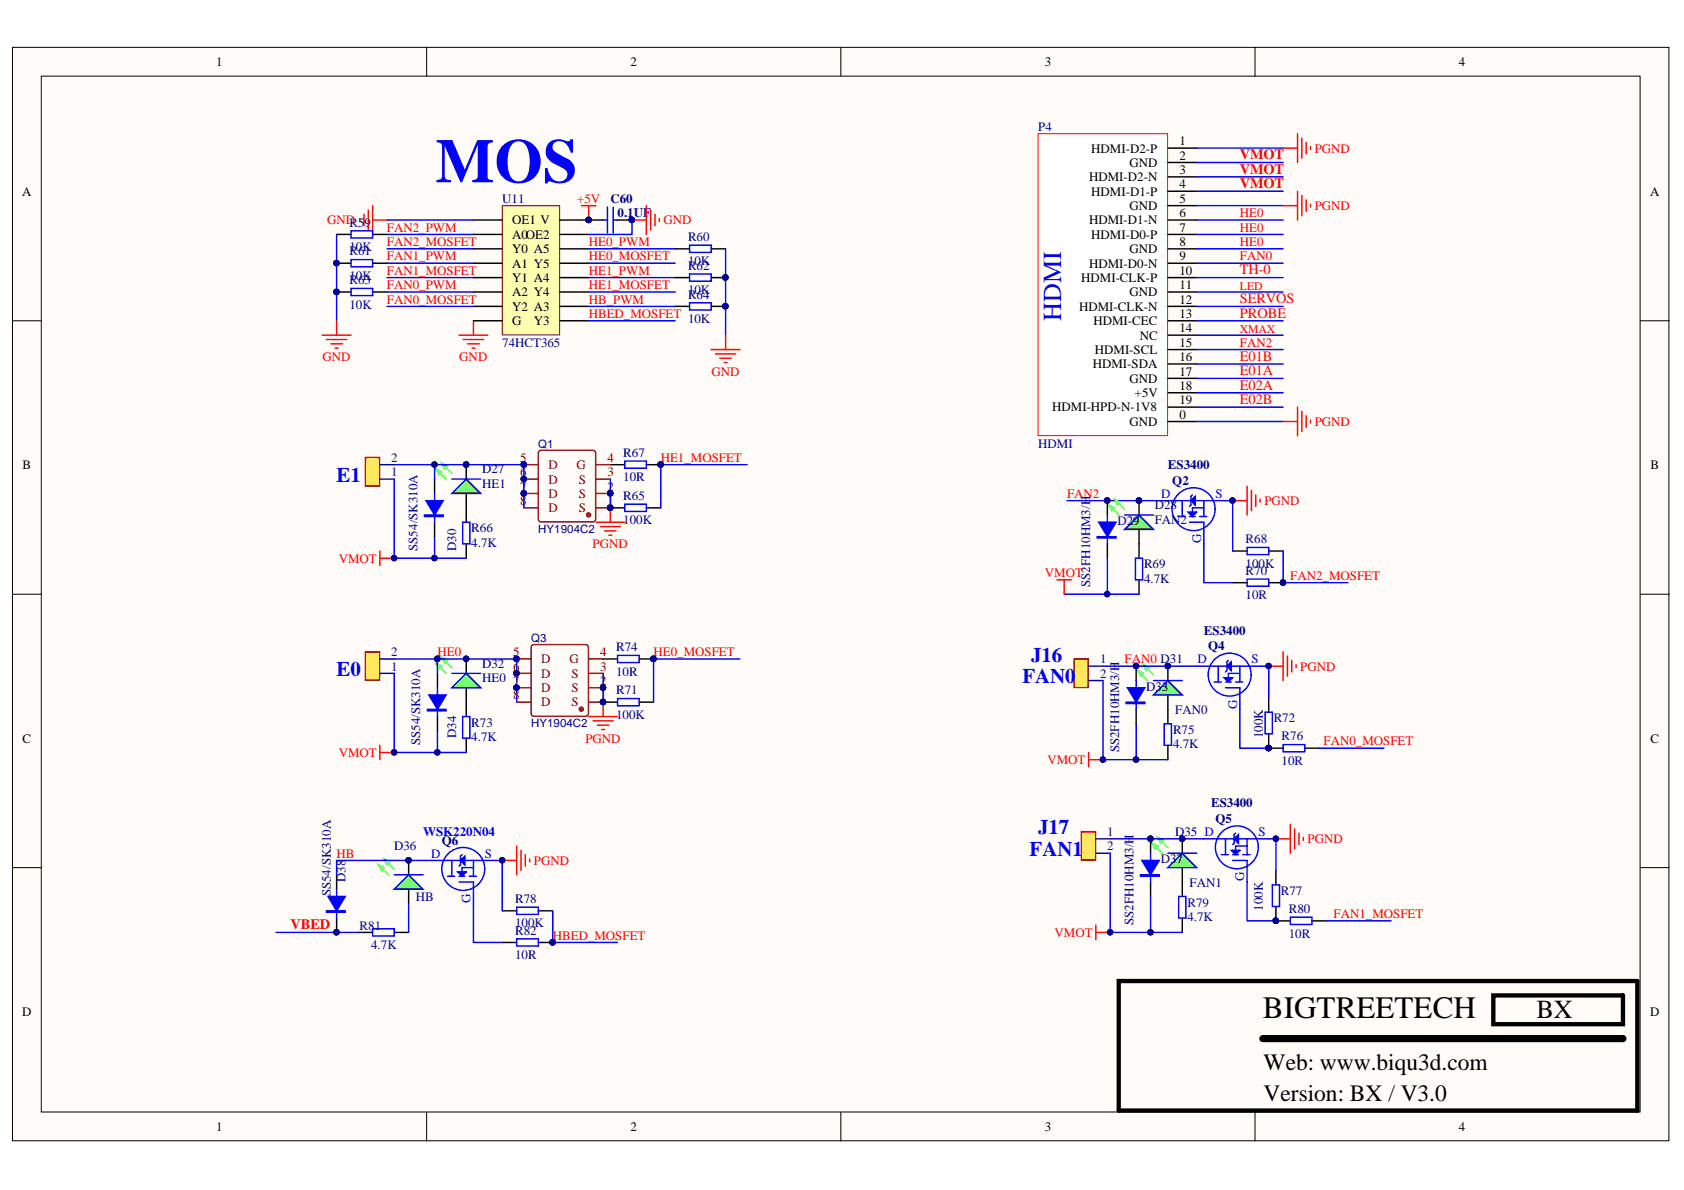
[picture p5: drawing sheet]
<svg xmlns="http://www.w3.org/2000/svg" width="297mm" height="210mm" viewBox="0 0 297 210" stroke-linecap="round" stroke-linejoin="round" font-family="sans-serif">
<defs><g id="words">
<text font-size="11" fill="#00f" x="76.8" y="32.1">MOS</text>
<text font-size="5.5" x="222.8" y="179.5">BIGTREETECH</text>
<text font-size="4.6" fill="#00f" x="187.2" y="56.6" transform="rotate(-90 187.2 56.6)">HDMI</text>
<text font-size="4.6" x="271" y="179.5">BX</text>
<g font-size="4.1">
<text x="222.9" y="188.8">Web: www.biqu3d.com</text>
<text x="222.9" y="194.1">Version: BX / V3.0</text>
</g>
<g font-size="3.7" fill="#00f">
<text x="59.4" y="85">E1</text>
<text x="59.4" y="119.2">E0</text>
<text x="181.9" y="116.7">J16</text>
<text x="180.3" y="120.5">FAN0</text>
<text x="183.1" y="147.2">J17</text>
<text x="181.6" y="151">FAN1</text>
</g>
<g font-size="2.5" fill="#f00">
<text x="218.7" y="28.1">VMOT</text>
<text x="218.7" y="30.7">VMOT</text>
<text x="218.7" y="33.2">VMOT</text>
<text x="218.7" y="53.5">SERVOS</text>
<text x="218.7" y="48.4">TH-0</text>
<text x="218.7" y="56.1">PROBE</text>
<text x="218.7" y="63.7">E01B</text>
<text x="218.7" y="68.7">E02A</text>
<text x="218.7" y="71.3">E02B</text>
<text x="218.7" y="66.2">E01A</text>
<text x="51.3" y="163.9">VBED</text>
</g>
<g font-size="2.3">
<text x="38.1" y="11.7">1</text>
<text x="111.2" y="11.7">2</text>
<text x="184.3" y="11.7">3</text>
<text x="257.3" y="11.7">4</text>
<text x="192.5" y="26.9">HDMI-D2-P</text>
<text x="199.3" y="29.4">GND</text>
<text x="208" y="25.6">1</text>
<text x="208" y="28.2">2</text>
<text x="3.9" y="34.5">A</text>
<text x="192.1" y="32">HDMI-D2-N</text>
<text x="192.5" y="34.5">HDMI-D1-P</text>
<text x="208" y="30.7">3</text>
<text x="208" y="33.2">4</text>
<text x="208" y="35.8">5</text>
<text x="291.1" y="34.5">A</text>
<text x="90.4" y="39.6">OE1 V</text>
<text x="192.1" y="39.6">HDMI-D1-N</text>
<text x="199.3" y="37">GND</text>
<text x="208" y="38.3">6</text>
<text x="208" y="40.8">7</text>
<text x="90.4" y="42.1">A0OE2</text>
<text x="90.4" y="44.7">Y0 A5</text>
<text x="90.4" y="47.2">A1 Y5</text>
<text x="192.1" y="47.2">HDMI-D0-N</text>
<text x="192.5" y="42.1">HDMI-D0-P</text>
<text x="199.3" y="44.7">GND</text>
<text x="208" y="43.4">8</text>
<text x="208" y="45.9">9</text>
<text x="90.4" y="49.7">Y1 A4</text>
<text x="90.4" y="52.3">A2 Y4</text>
<text x="190.7" y="49.7">HDMI-CLK-P</text>
<text x="199.3" y="52.3">GND</text>
<text x="208" y="48.5">10</text>
<text x="208" y="51">11</text>
<text x="208" y="53.6">12</text>
<text x="90.4" y="54.8">Y2 A3</text>
<text x="90.4" y="57.4">G</text>
<text x="94.2" y="57.4">Y3</text>
<text x="190.3" y="54.8">HDMI-CLK-N</text>
<text x="192.9" y="57.4">HDMI-CEC</text>
<text x="201" y="59.9">NC</text>
<text x="208" y="56.1">13</text>
<text x="208" y="58.6">14</text>
<text x="192.7" y="65">HDMI-SDA</text>
<text x="193.1" y="62.4">HDMI-SCL</text>
<text x="208" y="61.2">15</text>
<text x="208" y="63.7">16</text>
<text x="199.3" y="67.5">GND</text>
<text x="200.1" y="70">+5V</text>
<text x="208" y="66.2">17</text>
<text x="208" y="68.8">18</text>
<text x="208" y="71.3">19</text>
<text x="185.6" y="72.6">HDMI-HPD-N-1V8</text>
<text x="199.3" y="75.1">GND</text>
<text x="208" y="73.8">0</text>
<text x="4" y="82.8">B</text>
<text x="291.1" y="82.8">B</text>
<text x="4" y="131">C</text>
<text x="291.1" y="131">C</text>
<text x="3.9" y="179.2">D</text>
<text x="291.1" y="179.2">D</text>
<text x="38.1" y="199.5">1</text>
<text x="111.2" y="199.5">2</text>
<text x="184.3" y="199.5">3</text>
<text x="257.3" y="199.5">4</text>
</g>
<g font-size="2.3" fill="#000080">
<text x="183.1" y="23.1">P4</text>
<text x="88.6" y="35.8">U11</text>
<text x="107.7" y="35.8">C60</text>
<text x="108.9" y="38.3">0.1UF</text>
<text x="61.7" y="44.3">10K</text>
<text x="61.7" y="45">R61</text>
<text x="121.4" y="42.5">R60</text>
<text x="121.4" y="46.8">10K</text>
<text x="121.4" y="47.6">R62</text>
<text x="61.7" y="49.3">10K</text>
<text x="61.7" y="50.1">R63</text>
<text x="121.4" y="52.7">R64</text>
<text x="121.4" y="51.9">10K</text>
<text x="61.7" y="54.5">10K</text>
<text x="121.4" y="57">10K</text>
<text x="88.6" y="61.2">74HCT365</text>
<text x="85" y="83.5">D27</text>
<text x="109.9" y="80.6">R67</text>
<text x="183.1" y="78.9">HDMI</text>
<text x="206" y="82.8">ES3400</text>
<text x="85" y="86">HE1</text>
<text x="109.9" y="88.2">R65</text>
<text x="109.9" y="84.9">10R</text>
<text x="203.7" y="89.8">D28</text>
<text x="206.8" y="85.5">Q2</text>
<text x="83.1" y="93.9">R66</text>
<text x="109.9" y="92.5">100K</text>
<text x="197.1" y="92.6">D29</text>
<text x="203.7" y="92.4">FAN2</text>
<text x="219.7" y="95.8">R68</text>
<text x="73.6" y="97.2" transform="rotate(-90 73.6 97.2)">SS54/SK310A</text>
<text x="80.5" y="97.2" transform="rotate(-90 80.5 97.2)">D30</text>
<text x="83.1" y="96.4">4.7K</text>
<text x="201.8" y="100.2">R69</text>
<text x="219.7" y="100.1">100K</text>
<text x="219.7" y="101.4">R70</text>
<text x="192.3" y="103.5" transform="rotate(-90 192.3 103.5)">SS2FH10HM3/H</text>
<text x="201.8" y="102.8">4.7K</text>
<text x="219.7" y="105.7">10R</text>
<text x="212.4" y="111.9">ES3400</text>
<text x="85" y="117.8">D32</text>
<text x="108.7" y="114.9">R74</text>
<text x="108.7" y="119.2">10R</text>
<text x="213.1" y="114.7">Q4</text>
<text x="85" y="120.3">HE0</text>
<text x="108.7" y="122.5">R71</text>
<text x="202.2" y="121.8">D33</text>
<text x="207.3" y="125.9">FAN0</text>
<text x="74.1" y="131.5" transform="rotate(-90 74.1 131.5)">SS54/SK310A</text>
<text x="80.5" y="130.2" transform="rotate(-90 80.5 130.2)">D34</text>
<text x="83.1" y="128.2">R73</text>
<text x="83.1" y="130.7">4.7K</text>
<text x="108.7" y="126.8">100K</text>
<text x="206.9" y="129.5">R75</text>
<text x="222.8" y="130.2" transform="rotate(-90 222.8 130.2)">100K</text>
<text x="224.7" y="127.4">R72</text>
<text x="226.1" y="130.6">R76</text>
<text x="197.4" y="132.7" transform="rotate(-90 197.4 132.7)">SS2FH10HM3/H</text>
<text x="206.9" y="132">4.7K</text>
<text x="226.1" y="134.9">10R</text>
<text x="213.6" y="142.4">ES3400</text>
<text x="69.5" y="150">D36</text>
<text x="77.9" y="149">Q6</text>
<text x="207.3" y="147.5">D35 D</text>
<text x="214.4" y="145.2">Q5</text>
<text x="60.9" y="155.6" transform="rotate(-90 60.9 155.6)">D38</text>
<text x="204.7" y="152.3">D37</text>
<text x="58.4" y="158.1" transform="rotate(-90 58.4 158.1)">SS54/SK310A</text>
<text x="73.4" y="158.9">HB</text>
<text x="90.9" y="159.3">R78</text>
<text x="209.4" y="159.9">R79</text>
<text x="209.8" y="156.4">FAN1</text>
<text x="222.8" y="160.6" transform="rotate(-90 222.8 160.6)">100K</text>
<text x="225.9" y="157.9">R77</text>
<text x="227.3" y="161.1">R80</text>
<text x="63.4" y="164">R81</text>
<text x="65.5" y="167.4">4.7K</text>
<text x="90.9" y="163.6">100K</text>
<text x="90.9" y="164.9">R82</text>
<text x="199.9" y="163.2" transform="rotate(-90 199.9 163.2)">SS2FH10HM3/H</text>
<text x="209.4" y="162.5">4.7K</text>
<text x="227.3" y="165.4">10R</text>
<text x="90.9" y="169.2">10R</text>
</g>
<g font-size="2.3" fill="#f00">
<text x="231.9" y="26.9">PGND</text>
<text x="101.8" y="35.8">+5V</text>
<text x="57.7" y="39.6">GNDR59</text>
<text x="68.2" y="40.8">FAN2_PWM</text>
<text x="117" y="39.6">GND</text>
<text x="218.7" y="40.8">HE0</text>
<text x="218.7" y="38.3">HE0</text>
<text x="231.9" y="37">PGND</text>
<text x="68.2" y="45.9">FAN1_PWM</text>
<text x="68.2" y="43.4">FAN2_MOSFET</text>
<text x="103.9" y="45.9">HE0_MOSFET</text>
<text x="103.9" y="43.4">HE0_PWM</text>
<text x="218.7" y="43.4">HE0</text>
<text x="218.7" y="45.9">FAN0</text>
<text x="68.2" y="51">FAN0_PWM</text>
<text x="68.2" y="53.6">FAN0_MOSFET</text>
<text x="68.2" y="48.5">FAN1_MOSFET</text>
<text x="103.9" y="51">HE1_MOSFET</text>
<text x="103.9" y="53.6">HB_PWM</text>
<text x="103.9" y="48.5">HE1_PWM</text>
<text x="103.9" y="56.1">HBED_MOSFET</text>
<text x="56.9" y="63.7">GND</text>
<text x="81" y="63.7">GND</text>
<text x="218.7" y="61.2">FAN2</text>
<text x="125.5" y="66.2">GND</text>
<text x="231.9" y="75.1">PGND</text>
<text x="116.5" y="81.5">HE1_MOSFET</text>
<text x="188.2" y="87.8">FAN2</text>
<text x="223" y="89.1">PGND</text>
<text x="59.8" y="99.2">VMOT</text>
<text x="104.5" y="96.7">PGND</text>
<text x="184.3" y="101.8">VMOT</text>
<text x="227.6" y="102.3">FAN2_MOSFET</text>
<text x="77.2" y="115.7">HE0</text>
<text x="115.3" y="115.7">HE0_MOSFET</text>
<text x="198.4" y="117">FAN0 D31</text>
<text x="229.4" y="118.3">PGND</text>
<text x="103.3" y="131">PGND</text>
<text x="233.5" y="131.5">FAN0_MOSFET</text>
<text x="59.8" y="133.5">VMOT</text>
<text x="184.7" y="134.8">VMOT</text>
<text x="230.6" y="148.7">PGND</text>
<text x="59.4" y="151.3">HB</text>
<text x="94.2" y="152.5">PGND</text>
<text x="235.2" y="161.9">FAN1_MOSFET</text>
<text x="97.5" y="165.7">HBED_MOSFET</text>
<text x="186" y="165.2">VMOT</text>
</g>
<g font-size="2.3" fill="#11037f">
<text x="69" y="81.5">2</text>
<text x="69" y="84">1</text>
<text x="69" y="118.3">1</text>
<text x="69" y="115.7">2</text>
<text x="194.1" y="117">1</text>
<text x="194.1" y="119.5">2</text>
<text x="195.3" y="147.5">1</text>
<text x="195.3" y="150">2</text>
</g>
<g font-size="2.3" fill="#800">
<text x="91.8" y="81.5">5</text>
<text x="96.8" y="82.8">D</text>
<text x="101.7" y="82.8">G</text>
<text x="107.2" y="81.5">4</text>
<text x="91.8" y="89.1">8</text>
<text x="91.8" y="86.6">7</text>
<text x="91.8" y="84">6</text>
<text x="96.8" y="87.8">D</text>
<text x="96.8" y="85.3">D</text>
<text x="102.1" y="85.3">S</text>
<text x="102.1" y="87.8">S</text>
<text x="107.2" y="84">3</text>
<text x="107.2" y="86.6">2</text>
<text x="107.2" y="89.1">1</text>
<text x="96.8" y="90.4">D</text>
<text x="102.1" y="90.4">S</text>
<text x="90.5" y="118.3">6</text>
<text x="90.5" y="115.7">5</text>
<text x="95.4" y="119.5">D</text>
<text x="95.4" y="117">D</text>
<text x="100.4" y="117">G</text>
<text x="100.8" y="119.5">S</text>
<text x="105.9" y="115.7">4</text>
<text x="105.9" y="118.3">3</text>
<text x="90.5" y="123.3">8</text>
<text x="90.5" y="120.8">7</text>
<text x="95.4" y="124.6">D</text>
<text x="95.4" y="122.1">D</text>
<text x="100.8" y="122.1">S</text>
<text x="100.8" y="124.6">S</text>
<text x="105.9" y="120.8">2</text>
<text x="105.9" y="123.3">1</text>
</g>
<g font-size="2.3" fill="#00f">
<text x="204.8" y="87.8">D</text>
<text x="214.4" y="87.8">S</text>
<text x="211.9" y="95.8" transform="rotate(-90 211.9 95.8)">G</text>
<text x="211.2" y="117">D</text>
<text x="220.7" y="117">S</text>
<text x="218.2" y="125" transform="rotate(-90 218.2 125)">G</text>
<text x="74.6" y="147.5">WSK220N04</text>
<text x="222" y="147.5">S</text>
<text x="76" y="151.3">D</text>
<text x="85.5" y="151.3">S</text>
<text x="219.5" y="155.4" transform="rotate(-90 219.5 155.4)">G</text>
<text x="83" y="159.3" transform="rotate(-90 83 159.3)">G</text>
</g>
<g font-size="2.1" fill="#f00">
<text x="218.7" y="51.1">LED</text>
<text x="218.7" y="58.7">XMAX</text>
</g>
<g font-size="2" fill="#000080">
<text x="94.9" y="79">Q1</text>
<text x="94.9" y="94">HY1904C2</text>
<text x="93.7" y="113.2">Q3</text>
<text x="93.7" y="128.2">HY1904C2</text>
</g>
</g></defs>
<g fill="#fffcf8" stroke="#000" stroke-width=".18">
<path d="M2.2 8.4h292.2v192.8h-292.2z"/>
<path d="M7.3 13.4h282v182.7h-282z"/>
</g>
<path d="M75.3 8.4v5M148.3 8.4v5M221.4 8.4v5M2.2 56.6h5.1M289.3 56.6h5.1M2.2 104.8h5.1M289.3 104.8h5.1M2.2 153h5.1M289.3 153h5.1M75.3 196.2v5.1M148.3 196.2v5.1M221.4 196.2v5.1" fill="none" stroke="#000" stroke-width=".18"/>
<path d="M82.2 82v2.5M82.2 87v2.6" fill="none" stroke="#000" stroke-width=".25"/>
<circle cx="82.2" cy="81.9" r=".48" fill="#000080" stroke="#000080" stroke-width=".18"/>
<path d="M79.7 87l2.5-2.5 2.6 2.5z" fill="#0f0"/>
<path d="M79.7 87l2.5-2.5 2.6 2.5z" fill="none" stroke="#00f" stroke-width=".25"/>
<path d="M76.9 82.7l1.8 1.8M77.9 81.7l1.8 1.8" fill="none" stroke="#0f0" stroke-width=".25"/>
<path d="M77.9 81.7l1 .5-.5 .5z" fill="#0f0"/>
<path d="M77.9 81.7l1 .5-.5 .5z" fill="none" stroke="#0f0" stroke-width=".25"/>
<path d="M76.9 82.7l1 .5-.5 .5z" fill="#0f0"/>
<path d="M76.9 82.7l1 .5-.5 .5z" fill="none" stroke="#0f0" stroke-width=".25"/>
<path d="M79.7 84.5h5.1" fill="none" stroke="#00f" stroke-width=".25"/>
<g fill="#000080" stroke="#000080" stroke-width=".18">
<circle cx="82.2" cy="81.9" r=".48"/>
<circle cx="72.1" cy="151.7" r=".48"/>
</g>
<path d="M72.1 151.8v2.5M72.1 156.8v2.6" fill="none" stroke="#000" stroke-width=".25"/>
<path d="M69.5 156.8l2.6-2.5 2.5 2.5z" fill="#0f0"/>
<path d="M69.5 156.8l2.6-2.5 2.5 2.5z" fill="none" stroke="#00f" stroke-width=".25"/>
<path d="M66.7 152.5l1.8 1.8M67.8 151.5l1.7 1.8" fill="none" stroke="#0f0" stroke-width=".25"/>
<path d="M67.8 151.5l1 .5-.5 .5z" fill="#0f0"/>
<path d="M67.8 151.5l1 .5-.5 .5z" fill="none" stroke="#0f0" stroke-width=".25"/>
<path d="M66.7 152.5l1.1 .5-.5 .5z" fill="#0f0"/>
<path d="M66.7 152.5l1.1 .5-.5 .5z" fill="none" stroke="#0f0" stroke-width=".25"/>
<path d="M69.5 154.3h5.1" fill="none" stroke="#00f" stroke-width=".25"/>
<g fill="#000080" stroke="#000080" stroke-width=".18">
<circle cx="72.1" cy="151.7" r=".48"/>
<circle cx="82.2" cy="116.2" r=".48"/>
</g>
<path d="M82.2 116.2v2.6M82.2 121.3v2.5" fill="none" stroke="#000" stroke-width=".25"/>
<path d="M79.7 121.3l2.5-2.5 2.6 2.5z" fill="#0f0"/>
<path d="M79.7 121.3l2.5-2.5 2.6 2.5z" fill="none" stroke="#00f" stroke-width=".25"/>
<path d="M76.9 117l1.8 1.8M77.9 116l1.8 1.8" fill="none" stroke="#0f0" stroke-width=".25"/>
<path d="M77.9 116l1 .5-.5 .5z" fill="#0f0"/>
<path d="M77.9 116l1 .5-.5 .5z" fill="none" stroke="#0f0" stroke-width=".25"/>
<path d="M76.9 117l1 .5-.5 .5z" fill="#0f0"/>
<path d="M76.9 117l1 .5-.5 .5z" fill="none" stroke="#0f0" stroke-width=".25"/>
<path d="M79.7 118.8h5.1" fill="none" stroke="#00f" stroke-width=".25"/>
<g fill="#000080" stroke="#000080" stroke-width=".18">
<circle cx="82.2" cy="116.2" r=".48"/>
<circle cx="206" cy="117.5" r=".48"/>
</g>
<path d="M206 117.5v2.5M206 122.6v2.5" fill="none" stroke="#000" stroke-width=".25"/>
<path d="M203.5 122.6l2.5-2.6 2.5 2.6z" fill="#0f0"/>
<path d="M203.5 122.6l2.5-2.6 2.5 2.6z" fill="none" stroke="#00f" stroke-width=".25"/>
<path d="M200.7 118.3l1.7 1.7M201.7 117.3l1.8 1.7" fill="none" stroke="#0f0" stroke-width=".25"/>
<path d="M201.7 117.3l1 .5-.5 .5z" fill="#0f0"/>
<path d="M201.7 117.3l1 .5-.5 .5z" fill="none" stroke="#0f0" stroke-width=".25"/>
<path d="M200.7 118.3l1 .5-.5 .5z" fill="#0f0"/>
<path d="M200.7 118.3l1 .5-.5 .5z" fill="none" stroke="#0f0" stroke-width=".25"/>
<path d="M203.5 120h5" fill="none" stroke="#00f" stroke-width=".25"/>
<g fill="#000080" stroke="#000080" stroke-width=".18">
<circle cx="206" cy="117.5" r=".48"/>
<circle cx="208.5" cy="147.9" r=".48"/>
</g>
<path d="M208.5 148v2.5M208.5 153v2.6" fill="none" stroke="#000" stroke-width=".25"/>
<path d="M206 153l2.5-2.5 2.6 2.5z" fill="#0f0"/>
<path d="M206 153l2.5-2.5 2.6 2.5z" fill="none" stroke="#00f" stroke-width=".25"/>
<path d="M203.2 148.7l1.8 1.8M204.2 147.7l1.8 1.8" fill="none" stroke="#0f0" stroke-width=".25"/>
<path d="M204.2 147.7l1 .5-.5 .5z" fill="#0f0"/>
<path d="M204.2 147.7l1 .5-.5 .5z" fill="none" stroke="#0f0" stroke-width=".25"/>
<path d="M203.2 148.7l1 .5-.5 .5z" fill="#0f0"/>
<path d="M203.2 148.7l1 .5-.5 .5z" fill="none" stroke="#0f0" stroke-width=".25"/>
<path d="M106.4 38.8h.7M107.1 36.5v4.6M108.2 38.8h.7M108.2 36.5v4.6M68.3 41.4h15.2M68.3 43.9h15.2M68.3 46.4h15.2M68.3 49h15.2M206 150.5h5.1" fill="none" stroke="#00f" stroke-width=".25"/>
<g fill="#000080" stroke="#000080" stroke-width=".18">
<circle cx="208.5" cy="147.9" r=".48"/>
<circle cx="111.4" cy="38.8" r=".48"/>
<circle cx="103.8" cy="38.8" r=".48"/>
</g>
<path d="M103.8 38.8h2.6M108.9 38.8h2.6" fill="none" stroke="#000" stroke-width=".25"/>
<path d="M102.6 36.3h2.5M103.8 36.3v2.5M81 59.1h5.1M81.7 59.9h3.6M83.5 56.6v2.5M82.5 60.6h2M83.3 61.4h.5" fill="none" stroke="#f00" stroke-width=".25"/>
<path d="M88.6 36.3h10.1v22.8h-10.1z" fill="#ffffb0" stroke="#800000" stroke-width=".18"/>
<g fill="none" stroke="#000" stroke-width=".25">
<path d="M83.5 38.8h5.1M98.8 38.8h5M83.5 41.4h5.1M83.5 43.9h5.1M83.5 46.4h5.1M83.5 49h5.1M83.5 51.5h5.1M83.5 54h5.1M83.5 56.6h5.1M98.8 41.4h5M98.8 43.9h5M98.8 46.4h5"/>
<path d="M98.8 49h5M98.8 51.5h5M98.8 54h5M98.8 56.6h5M82.2 89.6v2.5M82.2 95.9v2.6M107.7 89.6h2.5M107.7 82h2.5M114 89.6h2.6M114 82h2.6M106.4 116.2h2.5M112.7 116.2h2.6"/>
<path d="M82.2 123.8v2.6M82.2 130.2v2.5M106.4 123.8h2.5M112.7 123.8h2.6M206 125.1v2.6M206 131.5v2.5M223.8 123.1v2.5M223.8 129.4v2.6h2.5M230.1 132h2.6M63.2 164.5h2.5M69.5 164.5h2.6M88.6 160.7h2.5"/>
<path d="M88.6 166.2h2.5M95 160.7h2.5M95 166.2h2.5"/>
</g>
<g fill="#000080" stroke="#000080" stroke-width=".18">
<circle cx="103.8" cy="38.8" r=".48"/>
<circle cx="111.4" cy="38.8" r=".48"/>
<circle cx="107.6" cy="89.6" r=".48"/>
<circle cx="116.5" cy="81.9" r=".48"/>
<circle cx="69.5" cy="98.4" r=".48"/>
<circle cx="76.6" cy="98.4" r=".48"/>
<circle cx="77.1" cy="116.2" r=".48"/>
<circle cx="82.2" cy="116.2" r=".48"/>
<circle cx="91.1" cy="116.2" r=".49"/>
<circle cx="91.1" cy="118.7" r=".49"/>
<circle cx="91.1" cy="121.3" r=".49"/>
<circle cx="106.4" cy="123.8" r=".48"/>
<circle cx="115.3" cy="116.2" r=".48"/>
<circle cx="69.5" cy="132.7" r=".48"/>
<circle cx="77.1" cy="132.7" r=".48"/>
<circle cx="88.6" cy="151.7" r=".48"/>
<circle cx="97.5" cy="166.2" r=".48"/>
<circle cx="223.8" cy="117.5" r=".48"/>
<circle cx="200.4" cy="117.5" r=".48"/>
<circle cx="206" cy="117.5" r=".48"/>
<circle cx="223.8" cy="131.9" r=".48"/>
</g>
<g fill="none" stroke="#00f" stroke-width=".25">
<path d="M68.3 38.8h15.2M111.5 38.8v2.6h-7.7M68.3 51.5h15.2M68.3 54h15.2M103.8 51.5h15.3M103.8 54h15.3M103.8 56.6h15.3M103.8 49h15.3M103.8 46.4h15.3M103.8 43.9h15.3M69.5 84.5v14h12.7M81.6 92.1h1.3v3.8h-1.3z"/>
<path d="M110.2 88.9h3.8v1.3h-3.8zM110.2 81.3h3.8v1.3h-3.8zM69.5 116.2h21.6v7.6M69.5 118.8v13.9h12.7M108.9 115.6h3.8v1.3h-3.8zM194.6 117.5h16.5M222.5 117.5h1.3v5.6M81.6 126.4h1.3v3.8h-1.3zM108.9 123.2h3.8v1.3h-3.8zM205.4 127.7h1.2v3.8h-1.2zM218.7 125.1v6.9h5.1M223.2 125.6h1.2v3.8h-1.2z"/>
<path d="M226.3 131.3h3.8v1.3h-3.8zM75.9 151.8h5.8M78.9 154.6h1.3M79.7 151.8v2.8M80.7 153.8h1.5l-.7 .8zM81 155.6h2.5v10.6h5.1M81 153.8l.5 .5 .5-.5M81 154.6h1M81.2 151.8l.8-.8v1.5zM81.2 151.8h.5v-.3h-.2v.5M81.2 154.1h.5M81.5 150.8l-.3 .2v1.5l-.2 .3"/>
<path d="M82 151.8h6.6v8.9M82 151.3l-.3 .2v.8l.3 .2M82.8 154.6h1.2M83.5 153h-2v1.6M83.5 151.8v2.8M65.7 163.8h3.8v1.3h-3.8zM91.1 160h3.9v1.3h-3.9zM91.1 165.6h3.9v1.3h-3.9zM97.5 160.7v5.5h11.4"/>
<circle cx="81.7" cy="153.3" r="3.8"/>
</g>
<g fill="none" stroke="#f00" stroke-width=".25">
<path d="M63.4 38.6v.5M64.2 37.8v2M65 37v3.6M65.7 38.8h2.6M65.7 36.3v5.1M111.5 38.8h2.5M114 36.3v5.1M114.8 37v3.6M115.5 37.8v2M116.3 38.6v.5M223.8 117.5h2.5M226.3 115v5"/>
<path d="M227.1 115.7v3.6M227.9 116.5v2M228.6 117.3v.5M88.6 151.8h2.5M91.1 149.2v5.1M91.9 150v3.5M92.7 150.8v2M93.4 151.5v.5"/>
</g>
<g fill="#00f" stroke="#00f" stroke-width=".18">
<path d="M81.2 153.8h.5v.5h-.5z"/>
<path d="M81.5 151.5h.4v.5h-.4z"/>
</g>
<path d="M189.5 116.2h2.5v5.1h-2.5z" fill="#fdf101" stroke="#800000" stroke-width=".25"/>
<path d="M192 117.5h2.6M192 120h2.6" fill="none" stroke="#11037f" stroke-width=".25"/>
<g fill="none" stroke="#00f" stroke-width=".25">
<path d="M211.1 117.5h5.8M214.9 117.5v2.8M215.9 119.5h1.5l-.7 .8zM216.2 119.5l.5 .5 .5-.5M216.4 117.5l.8-.8v1.6zM216.4 117.5h.5v-.2h-.2v.5M216.4 119.8h.5M216.7 116.5l-.3 .2v1.6l-.2 .2M217.2 117l-.3 .3v.7l.3 .3M217.2 117.5h5.3M218.7 118.8h-2v1.5M218.7 117.5v2.8"/>
<path d="M214.1 120.3h1.3M216.2 121.3h2.5v3.8M216.2 120.3h1M217.9 120.3h1.3M195.8 148h16.6M207.9 158.1h1.3v3.8h-1.3zM220 155.6v6.8h5.1M223.8 148h1.3v5.5M224.4 156.1h1.3v3.8h-1.3zM227.6 161.8h3.8v1.3h-3.8z"/>
<circle cx="216.9" cy="119" r="3.8"/>
</g>
<g fill="#00f" stroke="#00f" stroke-width=".18">
<path d="M216.4 119.5h.5v.5h-.5z"/>
<path d="M216.7 117.3h.4v.4h-.4z"/>
</g>
<g fill="#000080" stroke="#000080" stroke-width=".18">
<circle cx="116.5" cy="81.9" r=".48"/>
<circle cx="115.3" cy="116.2" r=".48"/>
<circle cx="97.5" cy="166.2" r=".48"/>
<circle cx="225" cy="147.9" r=".48"/>
<circle cx="202.9" cy="147.9" r=".48"/>
<circle cx="208.5" cy="147.9" r=".48"/>
<circle cx="225" cy="162.4" r=".48"/>
</g>
<path d="M225.1 148h2.5M227.6 145.4v5.1M228.4 146.2v3.5M229.1 146.9v2.1M229.9 147.7v.5" fill="none" stroke="#f00" stroke-width=".25"/>
<path d="M208.5 155.6v2.5M225.1 153.5v2.6M225.1 159.9v2.5h2.5M208.5 161.9v2.6M231.4 162.4h2.6" fill="none" stroke="#000" stroke-width=".25"/>
<path d="M190.8 146.7h2.4v5h-2.4z" fill="#fdf101" stroke="#800000" stroke-width=".25"/>
<path d="M193.3 148h2.5M193.3 150.5h2.5" fill="none" stroke="#11037f" stroke-width=".25"/>
<g fill="none" stroke="#00f" stroke-width=".25">
<path d="M59.4 41.4v15.2M61.9 40.7h3.8v1.3h-3.8zM61.9 45.8h3.8v1.3h-3.8zM61.9 50.9h3.8v1.2h-3.8zM121.6 43.3h3.8v1.2h-3.8zM121.6 53.4h3.8v1.3h-3.8zM121.6 48.3h3.8v1.3h-3.8zM128 43.9v15.2M188.2 88.3h22.4M200.3 98.5h1.3v3.8h-1.3zM207.8 91.1h1.2M208.5 88.3v2.8"/>
<path d="M209.6 90.3h1.5l-.8 .8zM209.8 92.1h2.6v10.7h5M209.8 90.3l.5 .6 .5-.6M209.8 91.1h1M210.1 88.3l.7-.7v1.5zM210.1 88.3h.5v-.2h-.3v.5M210.1 90.6h.5M210.3 87.3l-.2 .3v1.5l-.3 .2M210.8 88.3h6.6v8.9M210.8 87.8l-.2 .3v.7l.2 .3M211.6 91.1h1.3M212.4 89.6h-2.1v1.5"/>
<path d="M212.4 88.3v2.8M220 96.6h3.8v1.2h-3.8zM226.3 97.2v5.6h11.5M187.7 104.8h13.2M220 102.1h3.8v1.3h-3.8zM212.4 148h5.8M215.4 150.8h1.3M216.2 148v2.8M217.2 150h1.5l-.8 .8zM217.4 150l.5 .5 .6-.5M217.4 151.8h2.6v3.8M217.4 150.8h1.1"/>
<path d="M217.7 148l.8-.8v1.5zM217.7 148h.5v-.3h-.3v.5M217.7 150.2h.5M217.9 146.9l-.2 .3v1.5l-.3 .3M218.5 147.5l-.3 .2v.8l.3 .2M218.5 148h5.3M219.2 150.8h1.3M220 149.2h-2.1v1.6M220 148v2.8"/>
<circle cx="210.5" cy="89.8" r="3.8"/>
<circle cx="218.2" cy="149.5" r="3.8"/>
</g>
<g fill="#00f" stroke="#00f" stroke-width=".18">
<path d="M217.7 150h.4v.5h-.4z"/>
<path d="M217.9 147.7h.5v.5h-.5z"/>
<path d="M210 90.3h.5v.5h-.5z"/>
<path d="M210.3 88.1h.5v.4h-.5z"/>
</g>
<g fill="none" stroke="#000" stroke-width=".25">
<path d="M59.4 41.4h2.5M59.4 46.4h2.5M59.4 51.5h2.5M65.7 41.4h2.6M65.7 46.4h2.6M65.7 51.5h2.6M119.1 43.9h2.5M119.1 54h2.5M119.1 49h2.5M125.4 43.9h2.6M125.4 54h2.6M125.4 49h2.6"/>
<path d="M200.9 88.3v2.6M200.9 93.4v5.1M217.4 97.2h2.6M223.8 97.2h2.5M200.9 102.3v2.5M217.4 102.8h2.6M223.8 102.8h2.5"/>
</g>
<g fill="#000080" stroke="#000080" stroke-width=".18">
<circle cx="128" cy="54" r=".49"/>
<circle cx="128" cy="48.9" r=".49"/>
<circle cx="59.3" cy="46.4" r=".48"/>
<circle cx="59.3" cy="51.5" r=".48"/>
<circle cx="217.4" cy="88.3" r=".49"/>
<circle cx="195.3" cy="88.3" r=".48"/>
<circle cx="200.9" cy="88.3" r=".48"/>
<circle cx="226.3" cy="102.8" r=".48"/>
<circle cx="195.3" cy="104.8" r=".48"/>
</g>
<g fill="none" stroke="#f00" stroke-width=".25">
<path d="M56.8 59.1h5.1M57.6 59.9h3.6M59.4 56.6v2.5M128 59.1v2.6M58.4 60.6h2M59.1 61.4h.5M125.4 61.7h5.1M126.2 62.4h3.6M127 63.2h2M127.7 63.9h.5M217.4 88.3h2.6M220 85.8v5.1"/>
<path d="M220.7 86.5v3.6M221.5 87.3v2M222.3 88.1v.5"/>
</g>
<path d="M198.4 93.4l2.5-2.5 2.6 2.5z" fill="#0f0"/>
<path d="M198.4 93.4l2.5-2.5 2.6 2.5z" fill="none" stroke="#00f" stroke-width=".25"/>
<path d="M195.6 89.1l1.8 1.8M196.6 88.1l1.8 1.7" fill="none" stroke="#0f0" stroke-width=".25"/>
<path d="M196.6 88.1l1 .5-.5 .5z" fill="#0f0"/>
<path d="M196.6 88.1l1 .5-.5 .5z" fill="none" stroke="#0f0" stroke-width=".25"/>
<path d="M195.6 89.1l1 .5-.5 .5z" fill="#0f0"/>
<path d="M195.6 89.1l1 .5-.5 .5z" fill="none" stroke="#0f0" stroke-width=".25"/>
<path d="M198.4 90.9h5.1M200.4 127.7v6.3h5.6" fill="none" stroke="#00f" stroke-width=".25"/>
<g fill="#000080" stroke="#000080" stroke-width=".18">
<circle cx="200.9" cy="88.3" r=".48"/>
<circle cx="200.4" cy="134" r=".48"/>
</g>
<path d="M183.1 23.6h22.8v53.2h-22.8z" fill="#fff" stroke="#f00" stroke-width=".18"/>
<g fill="none" stroke="#000" stroke-width=".25">
<path d="M206 26.1h5.1M206 28.7h5.1M206 31.2h5.1M206 33.7h5.1M206 36.3h5.1M206 38.8h5.1M206 41.4h5.1M206 43.9h5.1M206 46.4h5.1M206 49h5.1M206 51.5h5.1M206 54h5.1"/>
<path d="M206 56.6h5.1M206 59.1h5.1M206 61.7h5.1M206 64.2h5.1M206 66.7h5.1M206 69.3h5.1M206 71.8h5.1M206 74.4h5.1M195.3 88.3v2.6M195.3 95.9v2.6"/>
</g>
<g fill="none" stroke="#00f" stroke-width=".25">
<path d="M211.1 26.1h15.2M211.1 28.7h15.2M211.1 31.2h15.2M211.1 33.7h15.2M211.1 36.3h15.2M211.1 38.8h15.2M211.1 43.9h15.2M211.1 46.4h15.2M211.1 49h15.2M211.1 41.4h15.2M211.1 51.5h15.2M211.1 54h15.2"/>
<path d="M211.1 56.6h15.2M211.1 59.1h15.2M211.1 61.7h15.2M211.1 69.3h15.2M211.1 71.8h15.2M211.1 74.4h15.2M211.1 66.7h15.2M211.1 64.2h15.2M193.5 94.7h3.4v.2h-3.4zM193.5 94.8h3.4M195.3 90.9v5"/>
</g>
<g fill="none" stroke="#f00" stroke-width=".25">
<path d="M226.3 36.3h2.6M226.3 26.1h2.6M228.9 23.6v5.1M228.9 33.7v5.1M229.6 24.3v3.6M229.6 34.5v3.6M230.4 25.1v2M230.4 35.3v2M231.2 25.9v.5M231.2 36v.5M226.3 74.4h2.6M228.9 71.8v5.1"/>
<path d="M229.6 72.6v3.5M230.4 73.3v2.1M231.2 74.1v.5"/>
</g>
<g fill="#000080" stroke="#000080" stroke-width=".18">
<circle cx="77.1" cy="116.2" r=".48"/>
<circle cx="195.3" cy="88.3" r=".48"/>
</g>
<path d="M197.3 173h91.5v22.9h-91.5zM263.4 175.6h22.9v5.1h-22.9z" fill="none" stroke="#000" stroke-width=".76"/>
<path d="M222.7 183.2h63.6" fill="none" stroke="#000" stroke-width="1.3"/>
<path d="M193.8 92.1h3.1l-1.6 2.6z" fill="#00f"/>
<path d="M74.9 90.9h3.3v.2h-3.3zM74.9 91h3.3M76.7 87v5.1M76.7 94.7v3.8M193.8 92.1h3.1l-1.6 2.6z" fill="none" stroke="#00f" stroke-width=".25"/>
<g fill="#000080" stroke="#000080" stroke-width=".18">
<circle cx="195.3" cy="88.3" r=".48"/>
<circle cx="76.6" cy="98.4" r=".48"/>
</g>
<path d="M76.7 84.5v2.5M76.7 92.1v2.6" fill="none" stroke="#000" stroke-width=".25"/>
<path d="M75.1 88.3h3.1l-1.5 2.6z" fill="#00f"/>
<path d="M75.1 88.3h3.1l-1.5 2.6zM76.7 82v2.5M75.4 125.1h3.3v.3h-3.3zM75.4 125.2h3.3M77.2 121.3v5.1M77.2 128.9v3.8" fill="none" stroke="#00f" stroke-width=".25"/>
<g fill="#000080" stroke="#000080" stroke-width=".18">
<circle cx="76.6" cy="81.9" r=".48"/>
<circle cx="77.1" cy="132.7" r=".48"/>
</g>
<path d="M77.2 118.8v2.5M77.2 126.4v2.5" fill="none" stroke="#000" stroke-width=".25"/>
<path d="M75.6 122.6h3.1l-1.5 2.5z" fill="#00f"/>
<path d="M77.2 116.2v2.6M75.6 122.6h3.1l-1.5 2.5zM59.4 156.8v5.1M72.1 159.4v5.1M57.6 160.7h3.3v.2h-3.3zM57.6 160.8h3.3" fill="none" stroke="#00f" stroke-width=".25"/>
<g fill="#000080" stroke="#000080" stroke-width=".18">
<circle cx="77.1" cy="116.2" r=".48"/>
<circle cx="59.3" cy="164.4" r=".48"/>
</g>
<path d="M59.4 154.3v2.5M59.4 161.9v2.6" fill="none" stroke="#000" stroke-width=".25"/>
<path d="M57.8 158.1h3.1l-1.5 2.6z" fill="#00f"/>
<path d="M195.3 98.5v6.3M198.6 123.8h3.3v.3h-3.3zM198.6 124h3.3M200.4 120v5.1M57.8 158.1h3.1l-1.5 2.6zM75.9 151.8h-16.5v2.5M48.7 164.5h14.5" fill="none" stroke="#00f" stroke-width=".25"/>
<g fill="#000080" stroke="#000080" stroke-width=".18">
<circle cx="59.3" cy="164.4" r=".48"/>
<circle cx="72.1" cy="151.7" r=".48"/>
<circle cx="195.3" cy="104.8" r=".48"/>
<circle cx="200.4" cy="117.5" r=".48"/>
</g>
<path d="M200.4 117.5v2.5M200.4 125.1v2.6" fill="none" stroke="#000" stroke-width=".25"/>
<path d="M198.9 121.3h3l-1.5 2.5z" fill="#00f"/>
<path d="M194.6 120v14h5.8M198.9 121.3h3l-1.5 2.5zM201.2 154.3h3.3v.3h-3.3zM201.2 154.4h3.3M202.9 150.5v5.1" fill="none" stroke="#00f" stroke-width=".25"/>
<g fill="#000080" stroke="#000080" stroke-width=".18">
<circle cx="200.4" cy="117.5" r=".48"/>
<circle cx="194.5" cy="134" r=".48"/>
<circle cx="200.4" cy="134" r=".48"/>
<circle cx="202.9" cy="147.9" r=".48"/>
</g>
<path d="M202.9 148v2.5M202.9 155.6v2.5" fill="none" stroke="#000" stroke-width=".25"/>
<path d="M201.4 151.8h3.1l-1.6 2.5z" fill="#00f"/>
<path d="M69.5 82h22.9v7.6M107.7 84.5v5.1M131.8 82h-15.2v7.6M106.4 118.8v5M130.5 116.2h-15.2v7.6M232.7 132h11.4M195.8 150.5v14h12.7M201.4 151.8h3.1l-1.6 2.5zM202.9 158.1v6.4M234 162.4h11.4" fill="none" stroke="#00f" stroke-width=".25"/>
<g fill="#000080" stroke="#000080" stroke-width=".18">
<circle cx="202.9" cy="147.9" r=".48"/>
<circle cx="202.9" cy="164.4" r=".48"/>
<circle cx="107.6" cy="89.6" r=".48"/>
<circle cx="92.4" cy="87" r=".48"/>
<circle cx="92.4" cy="84.5" r=".48"/>
<circle cx="92.4" cy="81.9" r=".48"/>
<circle cx="107.6" cy="87" r=".48"/>
<circle cx="116.5" cy="81.9" r=".48"/>
<circle cx="82.2" cy="81.9" r=".48"/>
<circle cx="76.6" cy="81.9" r=".48"/>
<circle cx="69.5" cy="98.4" r=".48"/>
<circle cx="69.5" cy="132.7" r=".48"/>
<circle cx="194.5" cy="134" r=".48"/>
<circle cx="195.8" cy="164.4" r=".48"/>
<circle cx="106.4" cy="123.8" r=".48"/>
<circle cx="91.1" cy="121.3" r=".49"/>
<circle cx="91.1" cy="118.7" r=".49"/>
<circle cx="91.1" cy="116.2" r=".49"/>
<circle cx="106.4" cy="121.3" r=".48"/>
<circle cx="115.3" cy="116.2" r=".48"/>
</g>
<g fill="none" stroke="#f00" stroke-width=".25">
<path d="M67 97.2v2.5M67 98.5h2.5M105.1 92.1h5.1M105.9 92.9h3.5M106.6 93.6h2.1M107.4 94.4h.5M107.7 89.6v2.5M186.4 102.3h2.6M187.7 102.3v2.5M67 131.5v2.5M67 132.7h2.5M103.8 126.4h5.1"/>
<path d="M104.6 127.1h3.6M105.4 127.9h2M106.1 128.7h.5M106.4 123.8v2.6M192 132.7v2.6M192 134h2.6M193.3 163.2v2.5M193.3 164.5h2.5"/>
</g>
<g fill="none" stroke="#800" stroke-width=".25">
<path d="M95 79.7l.5-.3h9.1l.4 .3 .1 11.9-.3 .4-9.3 .1-.5-.3zM92.4 89.6h2.6M92.4 87h2.6M92.4 84.5h2.6M92.4 82h2.6M105.1 89.6h2.6M105.1 87h2.6M105.1 84.5h2.6M105.1 82h2.6M91.1 118.8h2.6M91.1 116.2h2.6M93.7 113.9l.5-.2h9.1l.4 .2 .1 11.9-.3 .5h-9.3l-.5-.2z"/>
<path d="M103.8 118.8h2.6M103.8 116.2h2.6M91.1 123.8h2.6M91.1 121.3h2.6M103.8 123.8h2.6M103.8 121.3h2.6"/>
</g>
<g fill="#800" stroke="#800" stroke-width=".25">
<circle cx="103.8" cy="90.8" r=".36"/>
<circle cx="102.5" cy="125.1" r=".36"/>
</g>
<path d="M64.5 115h2.4v5h-2.4z" fill="#fdf101" stroke="#800000" stroke-width=".25"/>
<path d="M67 118.8h2.5M67 116.2h2.5" fill="none" stroke="#11037f" stroke-width=".25"/>
<path d="M64.5 80.7h2.4v5h-2.4z" fill="#fdf101" stroke="#800000" stroke-width=".25"/>
<path d="M67 84.5h2.5M67 82h2.5" fill="none" stroke="#11037f" stroke-width=".25"/>
<use href="#words"/>
</svg>
